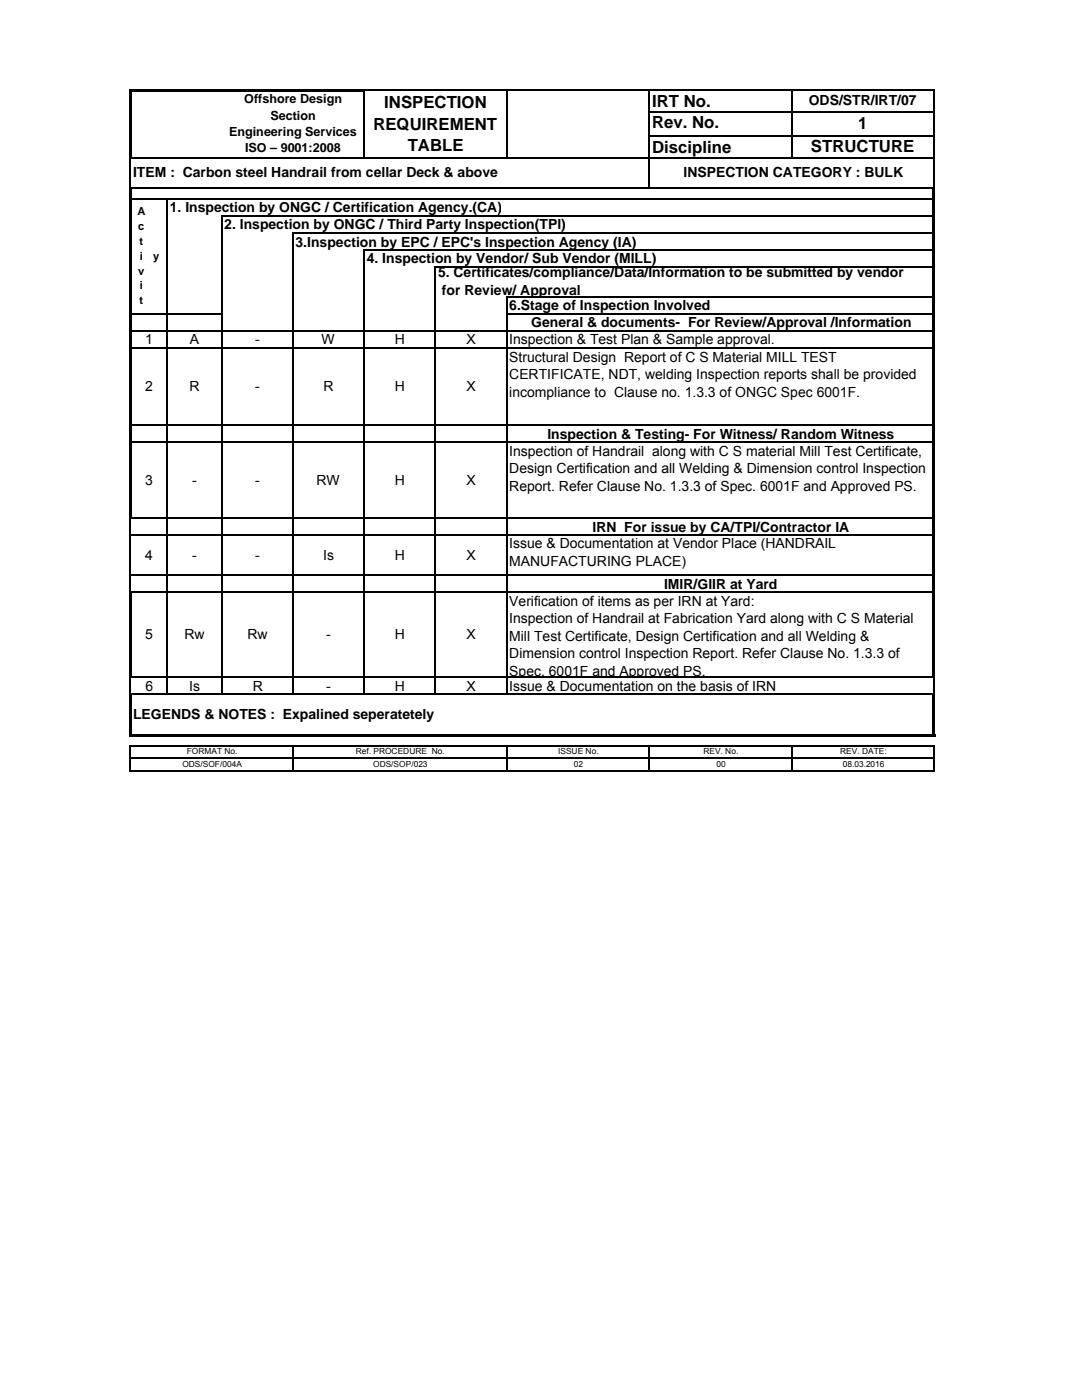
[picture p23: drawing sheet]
<svg xmlns="http://www.w3.org/2000/svg" width="216mm" height="279mm" viewBox="0 0 216 279" stroke-linecap="round" stroke-linejoin="round" font-family="sans-serif">
<defs><g id="words">
<g font-size="3.3">
<text x="76.7" y="21.6">INSPECTION</text>
<text x="130.1" y="21.4">IRT No.</text>
<text x="74.5" y="25.9">REQUIREMENT</text>
<text x="130.1" y="25.6">Rev. No.</text>
<text x="171.3" y="25.8">1</text>
<text x="81.3" y="30.1">TABLE</text>
<text x="130.1" y="30.5">Discipline</text>
<text x="161.8" y="30.4">STRUCTURE</text>
</g>
<g font-size="2.8">
<text x="161.4" y="21">ODS/STR/IRT/07</text>
<text x="26.6" y="35.4">ITEM : Carbon steel Handrail from cellar Deck &amp; above</text>
<text x="136.4" y="35.4">INSPECTION CATEGORY : BULK</text>
<text x="33.9" y="42.3">1. Inspection by ONGC / Certification Agency.(CA)</text>
<text x="44.8" y="45.7">2. Inspection by ONGC / Third Party Inspection(TPI)</text>
<text x="59" y="49.3">3.Inspection by EPC / EPC's Inspection Agency (IA)</text>
<text x="73.2" y="52.4">4. Inspection by Vendor/ Sub Vendor (MILL)</text>
<text x="87.4" y="55.3">5. Certificates/compliance/Data/Information to be submitted by vendor</text>
<text x="88.2" y="58.9">for Review/ Approval</text>
<text x="101.6" y="61.8">6.Stage of Inspection Involved</text>
<text x="106" y="65.2">General &amp; documents- For Review/Approval /Information</text>
<text x="28.9" y="68.7">1</text>
<text x="37.9" y="68.7">A</text>
<text x="50.9" y="68.7">-</text>
<text x="64.2" y="68.7">W</text>
<text x="78.8" y="68.7">H</text>
<text x="93.1" y="68.7">X</text>
<text x="101.6" y="68.6">Inspection &amp; Test Plan &amp; Sample approval.</text>
<text x="101.6" y="72.2">Structural Design Report of C S Material MILL TEST</text>
<text x="101.6" y="75.7">CERTIFICATE, NDT, welding Inspection reports shall be provided</text>
<text x="28.9" y="78.1">2</text>
<text x="37.8" y="78.1">R</text>
<text x="50.9" y="78.1">-</text>
<text x="64.5" y="78.1">R</text>
<text x="78.8" y="78.1">H</text>
<text x="93.1" y="78.1">X</text>
<text x="101.6" y="79.2">incompliance to Clause no. 1.3.3 of ONGC Spec 6001F.</text>
<text x="109.2" y="87.7">Inspection &amp; Testing- For Witness/ Random Witness</text>
<text x="101.6" y="91">Inspection of Handrail along with C S material Mill Test Certificate,</text>
<text x="101.6" y="94.5">Design Certification and all Welding &amp; Dimension control Inspection</text>
<text x="28.9" y="96.8">3</text>
<text x="38.3" y="96.8">-</text>
<text x="50.9" y="96.8">-</text>
<text x="63.1" y="96.8">RW</text>
<text x="78.8" y="96.8">H</text>
<text x="93.1" y="96.8">X</text>
<text x="101.6" y="98">Report. Refer Clause No. 1.3.3 of Spec. 6001F and Approved PS.</text>
<text x="118.2" y="106.1">IRN For issue by CA/TPI/Contractor IA</text>
<text x="28.9" y="111.7">4</text>
<text x="38.3" y="111.7">-</text>
<text x="50.9" y="111.7">-</text>
<text x="64.5" y="111.7">Is</text>
<text x="78.8" y="111.7">H</text>
<text x="93.1" y="111.7">X</text>
<text x="101.6" y="109.4">Issue &amp; Documentation at Vendor Place (HANDRAIL</text>
<text x="101.6" y="112.9">MANUFACTURING PLACE)</text>
<text x="132.5" y="117.5">IMIR/GIIR at Yard</text>
<text x="101.6" y="120.9">Verification of items as per IRN at Yard:</text>
<text x="101.6" y="124.4">Inspection of Handrail at Fabrication Yard along with C S Material</text>
<text x="28.9" y="127.6">5</text>
<text x="36.8" y="127.6">Rw</text>
<text x="49.4" y="127.6">Rw</text>
<text x="65.1" y="127.6">-</text>
<text x="78.8" y="127.6">H</text>
<text x="93.1" y="127.6">X</text>
<text x="101.6" y="127.9">Mill Test Certificate, Design Certification and all Welding &amp;</text>
<text x="101.6" y="131.4">Dimension control Inspection Report. Refer Clause No. 1.3.3 of</text>
<text x="29" y="137.9">6</text>
<text x="37.7" y="137.9">Is</text>
<text x="50.4" y="137.9">R</text>
<text x="65.1" y="137.9">-</text>
<text x="78.8" y="137.9">H</text>
<text x="93.1" y="137.9">X</text>
<text x="101.6" y="134.9">Spec. 6001F and Approved PS.</text>
<text x="101.6" y="137.9">Issue &amp; Documentation on the basis of IRN</text>
<text x="26.6" y="143.6">LEGENDS &amp; NOTES : Expalined seperatetely</text>
</g>
<g font-size="2.5">
<text x="48.7" y="20.6">Offshore Design</text>
<text x="54" y="23.9">Section</text>
<text x="45.7" y="27.1">Engineering Services</text>
<text x="48.9" y="30.4">ISO – 9001:2008</text>
</g>
<g font-size="2.2">
<text x="27.4" y="43">A</text>
<text x="27.6" y="46">c</text>
<text x="27.8" y="48.9">t</text>
<text x="27.9" y="51.8">i</text>
<text x="30.6" y="51.8">y</text>
<text x="27.6" y="54.8">v</text>
<text x="27.9" y="57.7">i</text>
<text x="27.8" y="60.7">t</text>
</g>
<g font-size="1.7">
<text x="36.4" y="153">ODS/SOF/004A</text>
<text x="37.3" y="150.4">FORMAT No.</text>
<text x="71" y="150.4">Ref. PROCEDURE No.</text>
<text x="74.5" y="153">ODS/SOP/023</text>
<text x="111.4" y="150.4">ISSUE No.</text>
<text x="114.5" y="153">02</text>
<text x="140.4" y="150.4">REV. No.</text>
<text x="142.9" y="153">00</text>
<text x="167.6" y="150.4">REV. DATE:</text>
<text x="168.2" y="153">08.03.2016</text>
</g>
</g></defs>
<path d="M26.3 17.8h46.5v.5h-46.5zM25.7 17.8h.6v13.9h-.6zM25.7 37.4h.6v66.1h-.6zM25.7 118h.6v17.3h-.6zM186.1 37.4h.5v97.9h-.5zM25.7 138.5h.6v8.6h-.6zM26.3 146.5h160.3v.6h-160.3zM186.1 138.5h.5v8.6h-.5z" fill="#000"/>
<g fill="none" stroke="#000" stroke-width=".28">
<path d="M72.6 18.3v13.4M72.8 18.1h113.7M101.1 18.2v13.5M129.5 18.2v19.5M157.9 18.2v13.5M186.4 18.2v19.2M26 31.7v5.7M26.3 31.5h160.2M26.3 37.5h159.8M26.3 39.7h159.8M33.3 39.9v98.8M129.6 22.3h56.9"/>
<path d="M129.6 27.1h56.9M44.2 43v95.7M44.4 43.1h141.7M58.4 46.4v92.3M58.6 46.5h127.5M72.6 49.7v89M72.8 49.9h113.3M86.9 53.1v85.6M87 53.3h99.1M101.1 59.1v79.6M101.2 59.3h84.9M26.3 62.7h18.1"/>
<path d="M26.3 66h159.8M26.3 69.4h159.8M101.2 62.7h84.9M26.3 84.9h159.8M26.3 88.3h159.8M26 103.5v14.5M26.2 106.7h159.9M26.2 114.7h159.9M26.3 103.3h159.8M26.3 118.1h159.8M26 135.3v3.2M26.3 135.2h159.8"/>
<path d="M26.3 138.6h159.8M186.4 135.3v3.2M26 148.7v5.2M26.2 148.8h160.3M26.2 151.2h160.3M26.2 153.8h160.3M58.4 149v4.9M101.1 149v4.9M129.5 149v4.9M157.9 149v4.9M186.4 149v4.9"/>
</g>
<use href="#words"/>
</svg>
